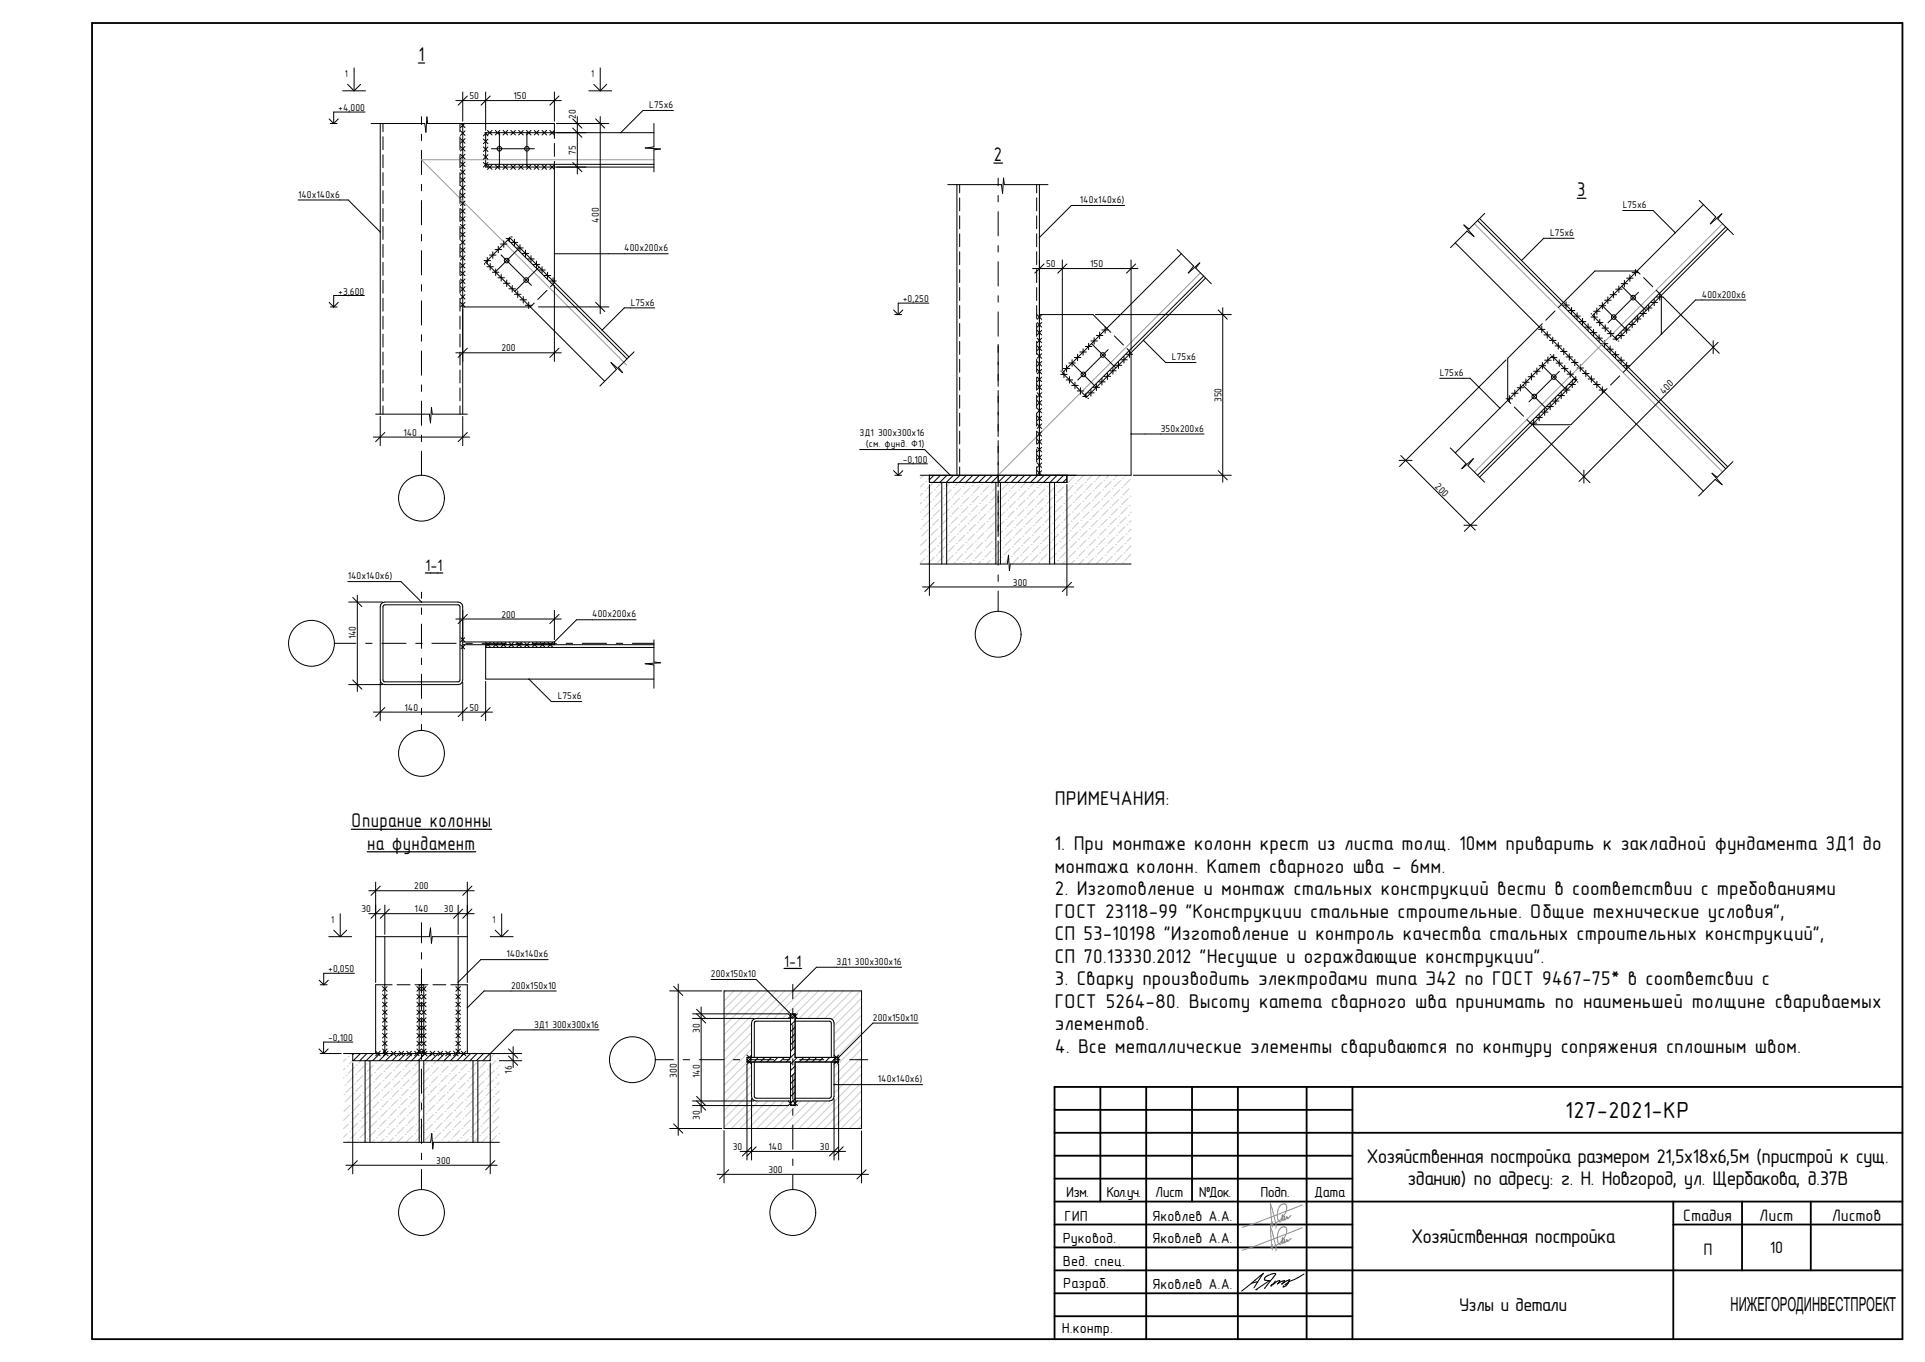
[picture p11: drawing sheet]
<svg xmlns="http://www.w3.org/2000/svg" width="420mm" height="297mm" viewBox="0 0 420 297" stroke-linecap="round" stroke-linejoin="round" font-family="sans-serif">
<defs><g id="words">
<text font-size="5.1" x="341.5" y="243.7">127-2021-КР</text>
<g font-size="4.4">
<text x="91.3" y="13.3">1</text>
<text x="216.8" y="35.1">2</text>
<text x="344.1" y="42.8">3</text>
<text x="230.2" y="175.5">ПРИМЕЧАНИЯ:</text>
<text x="76.7" y="180.4">Опирание колонны</text>
<text x="80.1" y="185.3">на фундамент</text>
<text x="230.1" y="185.4">1. При монтаже колонн крест из листа толщ. 10мм приварить к закладной фундамента ЗД1 до</text>
<text x="230.1" y="190.3">монтажа колонн. Катет сварного шва - 6мм.</text>
<text x="230.1" y="195.2">2. Изготовление и монтаж стальных конструкций вести в соответствии с требованиями</text>
<text x="230.1" y="200.1">ГОСТ 23118-99 &quot;Конструкции стальные строительные. Общие технические условия&quot;,</text>
<text x="230.1" y="205">СП 53-10198 &quot;Изготовление и контроль качества стальных строительных конструкций&quot;,</text>
<text x="230.1" y="209.9">СП 70.13330.2012 &quot;Несущие и ограждающие конструкции&quot;.</text>
<text x="230.1" y="214.8">3. Сварку производить электродами типа Э42 по ГОСТ 9467-75* в соответсвии с</text>
<text x="230.1" y="219.7">ГОСТ 5264-80. Высоту катета сварного шва принимать по наименьшей толщине свариваемых</text>
<text x="230.1" y="224.6">элементов.</text>
<text x="230.1" y="229.5">4. Все металлические элементы свариваются по контуру сопряжения сплошным швом.</text>
<text x="298.1" y="253.5">Хозяйственная постройка размером 21,5х18х6,5м (пристрой к сущ.</text>
<text x="307.1" y="258.4">зданию) по адресу: г. Н. Новгород, ул. Щербакова, д.37В</text>
<text x="307.9" y="271">Хозяйственная постройка</text>
</g>
<text font-size="4.2" x="377.6" y="286">НИЖЕГОРОДИНВЕСТПРОЕКТ</text>
<text font-size="4.1" x="318.4" y="285.9">Узлы и детали</text>
<g font-size="3.6">
<text x="92.8" y="124.6">1-1</text>
<text x="171.1" y="210.8">1-1</text>
<text x="367.3" y="266.1">Стадия</text>
<text x="383.8" y="266.1">Лист</text>
<text x="399.7" y="266.1">Листов</text>
<text x="371.7" y="273.6">П</text>
<text x="386.1" y="273.2">10</text>
</g>
<g font-size="3.2">
<text x="232.6" y="260.9">Изм.</text>
<text x="241.4" y="260.9">Кол.уч.</text>
<text x="252.1" y="260.9">Лист</text>
<text x="261.5" y="260.9">№Док.</text>
<text x="275" y="260.9">Подп.</text>
<text x="286.8" y="260.9">Дата</text>
<text x="232.3" y="266.2">ГИП</text>
<text x="251.4" y="266.2">Яковлев А.А.</text>
<text x="231.9" y="271">Руковод.</text>
<text x="251.4" y="271">Яковлев А.А.</text>
<text x="231.9" y="276.1">Вед. спец.</text>
<text x="232" y="280.9">Разраб.</text>
<text x="251.4" y="281.1">Яковлев А.А.</text>
<text x="231.7" y="290.8">Н.контр.</text>
</g>
<g font-size="2.2">
<text x="75.3" y="16.8">1</text>
<text x="129" y="16.8">1</text>
<text x="102.4" y="21.6">50</text>
<text x="112" y="21.6">150</text>
<text x="141.7" y="23.6">L75x6</text>
<text x="73.8" y="24.2">+4,000</text>
<text x="125.7" y="25.9" transform="rotate(-90 125.7 25.9)">20</text>
<text x="125.7" y="33.7" transform="rotate(-90 125.7 33.7)">75</text>
<text x="65" y="43.1">140x140x6</text>
<text x="235.6" y="44.3">140x140x6)</text>
<text x="354" y="45.4">L75x6</text>
<text x="130.7" y="48.6" transform="rotate(-90 130.7 48.6)">400</text>
<text x="338.2" y="51.5">L75x6</text>
<text x="136.2" y="54.8">400x200x6</text>
<text x="228.2" y="58.3">50</text>
<text x="237.9" y="58.3">150</text>
<text x="73.8" y="64.2">+3,600</text>
<text x="197" y="65.9">+0,250</text>
<text x="371.3" y="64.9">400х200х6</text>
<text x="137.6" y="66.6">L75x6</text>
<text x="109.4" y="76.6">200</text>
<text x="255.7" y="78.6">L75x6</text>
<text x="314.1" y="82">L75x6</text>
<text x="266.5" y="87.7" transform="rotate(-90 266.5 87.7)">350</text>
<text x="363" y="86.1" transform="rotate(-45 363 86.1)">400</text>
<text x="88" y="95">140</text>
<text x="187.6" y="95.1">ЗД1 300x300x16</text>
<text x="253.3" y="94.1">350x200x6</text>
<text x="188.9" y="97.5">(см. фунд. Ф1)</text>
<text x="197" y="100.9">-0,100</text>
<text x="313" y="106.3" transform="rotate(45 313 106.3)">200</text>
<text x="75.9" y="126.3">140x140x6)</text>
<text x="221" y="127.7">300</text>
<text x="109.4" y="134.7">200</text>
<text x="129.2" y="134.6">400x200x6</text>
<text x="77.7" y="139.4" transform="rotate(-90 77.7 139.4)">140</text>
<text x="88.3" y="155">140</text>
<text x="102.4" y="155">50</text>
<text x="121.7" y="152.5">L75x6</text>
<text x="90.4" y="193.9">200</text>
<text x="72.2" y="201.2">1</text>
<text x="78.9" y="198.9">30</text>
<text x="90.5" y="198.9">140</text>
<text x="96.9" y="198.9">30</text>
<text x="107.5" y="201.2">1</text>
<text x="110.5" y="208.8">140x140x6</text>
<text x="71.6" y="212">+0,050</text>
<text x="111.5" y="215.6">200x150x10</text>
<text x="155.1" y="213.1">200x150x10</text>
<text x="182.5" y="210.4">ЗД1 300x300x16</text>
<text x="71.6" y="227">-0,100</text>
<text x="116.5" y="224.1">ЗД1 300x300x16</text>
<text x="152.7" y="225.2" transform="rotate(-90 152.7 225.2)">30</text>
<text x="190.5" y="222.6">200x150x10</text>
<text x="111.7" y="234.1" transform="rotate(-90 111.7 234.1)">16</text>
<text x="147.7" y="235.1" transform="rotate(-90 147.7 235.1)">300</text>
<text x="152.7" y="235.1" transform="rotate(-90 152.7 235.1)">140</text>
<text x="191.5" y="236">140x140x6)</text>
<text x="152.7" y="244.2" transform="rotate(-90 152.7 244.2)">30</text>
<text x="159.9" y="250.8">30</text>
<text x="167.7" y="250.8">140</text>
<text x="178.9" y="250.8">30</text>
<text x="95.2" y="253.8">300</text>
<text x="167.6" y="255.8">300</text>
</g>
</g></defs>
<g fill="none" stroke="#000" stroke-width=".4">
<path d="M20.1 5h395v287h-395zM240.1 237v25M250.1 237v55M260.1 237v25M270.1 237v55M285.1 237v55M295.1 237v55M415.1 237h-185v55M230.1 247h185M230.1 257h65M230.1 242h65M230.1 252h65"/>
<path d="M230.1 262h185M230.1 267h65M230.1 277h185M230.1 272h65M365.1 262v30M365.1 267h50M380.1 262v15M395.1 262v15M230.1 287h65M230.1 282h65"/>
</g>
<path d="M274.4 279.5l-1.3 .3M278.3 279.3l-1 1.1 1.3-.9 .6-.2-.5 .7M278.7 280l.9-.6 .7-.1-.6 .7 .8-.6 .9-.4-.4 .9-.4 .5-.7 .2 .2-.2M284.5 277.8l-1.3 .8-2 .9-.9 .7M273.6 280.8l2.1-3.1-4.8 3.8M275.9 281l2.4-3.3a2.89 2.89 0 0 0-2.4 1.1l.1 .3 1 .1-3 2h.3" fill="none" stroke="#000" stroke-width=".22"/>
<path d="M277.6 272.5l-.4-5.1 1.2 4.5v.9M277.6 267.6l-.4-5.2 1.2 4.5v.9M280.3 265.3v.7l.4-.7 .2 .4M280.3 265.2l-.1 .4-.3 .5-.1-1.2 .1 .2-.3 .8-.3 .5a2.32 2.32 0 0 1-.4-2.8 1.07 1.07 0 0 1 1.8-.8 3.9 3.9 0 0 1-3 4.1h-.4l.4-.5M280.3 265.2v.1M280.9 265.7v.1M281.6 270.1l-.6 .6-.1-.3-.1 .2-.1-.3-.4 .7v-.8l-.1 .4-.3 .5-.1-1.2 .1 .2-.3 .8-.3 .5a2.33 2.33 0 0 1-.4-2.8 1.07 1.07 0 0 1 1.8-.8 3.9 3.9 0 0 1-3 4.1h-.4l.4-.5M281.6 265.1l-.7 .7M284.1 267.7l-10.9 4.3-2.2 .6M284.1 262.8l-10.9 4.2-2.2 .7" fill="none" stroke="#5e5eff" stroke-width=".22"/>
<g fill="none" stroke="#000" stroke-width=".22">
<path d="M71.8 25.9l1 1M72.1 26.9h1.5M73.8 25.9l-1 1M79.6 24.4h-6.8v2.5M71.8 65.9l1 1M72.1 66.9h1.5M73.8 65.9l-1 1M79.5 64.4h-6.7v2.5M81.5 95.3h21M83 90.8v6.4M84 94.3l-2 2M101 90.8v6.4"/>
<path d="M102 94.3l-2 2M195 102.6l1 1M195.2 103.6h1.5M197 102.6l-1 1M202.4 101.1h-6.4v2.5"/>
</g>
<path d="M200.8 103.6h46v19.4h-46z" fill-rule="evenodd" fill="#fff"/>
<g fill="none" stroke="#ccc" stroke-width=".22">
<path d="M200.9 115.3h.1M200.9 111.6l-.1 .1M201.1 113.2h.1M201.1 109.6l-.3 .3M201.3 111.2h.1M201.3 107.5l-.5 .5M201.5 103.6l-.7 .8M201.6 109.1h.1M201.6 105.4l-.8 .8M201.8 107h.1M202 105h.1M202 119.7l-1.2 1.2"/>
<path d="M202.2 117.6l-1.3 1.4M202.5 119.2h.1M202.5 115.5l-1.4 1.4M202.7 117.1h.1M202.7 113.5l-1.4 1.4M202.9 115.1h.1M202.9 111.4l-1.3 1.4M203.2 113h.1M203.2 109.3l-1.4 1.4M203.4 103.6l-.9 .9M203.4 110.9h.1M203.4 107.3l-1.4 1.3"/>
<path d="M203.6 108.9h.1M203.6 105.2l-1.4 1.4M203.9 106.8h.1M204.1 104.7h.1M204.1 119.4l-1.4 1.4M204.3 117.4l-1.4 1.4M204.5 119h.1M204.5 115.3l-1.3 1.4M204.8 116.9h.1M204.8 113.2l-1.4 1.4M205 114.9h.1M205 111.2l-1.4 1.4"/>
<path d="M205.2 103.6l-.7 .7M205.2 112.8h.1M205.2 109.1l-1.3 1.4M205.5 110.7h.1M205.5 107l-1.4 1.4M205.7 108.6h.1M205.7 105l-1.4 1.3M205.9 106.6h.1M206.2 104.5h.1M206.2 119.2l-1.4 1.4M206.4 117.1l-1.4 1.4M206.6 118.8h.1"/>
<path d="M206.6 115.1l-1.4 1.4M206.8 116.7h.1M206.8 113l-1.3 1.4M207 103.6l-.4 .4M207.1 114.6h.1M207.1 110.9l-1.4 1.4M207.3 112.6h.1M207.3 108.9l-1.4 1.4M207.5 110.5h.1M207.5 106.8l-1.3 1.4M207.8 108.4h.1M207.8 104.7l-1.4 1.4"/>
<path d="M208 106.3h.1M208.2 104.3h.1M208.2 119l-1.4 1.4M208.5 116.9l-1.4 1.4M208.7 118.5h.1M208.7 114.9l-1.4 1.3M208.9 103.6l-.2 .2M208.9 116.5h.1M208.9 112.8l-1.4 1.4M209.1 114.4h.1M209.1 110.7l-1.3 1.4M209.4 112.3h.1"/>
<path d="M209.4 108.6l-1.4 1.4M209.6 110.3h.1M209.6 106.6l-1.4 1.4M209.8 108.2h.1M209.8 104.5l-1.3 1.4M210.1 106.1h.1M210.3 104h.1M210.3 118.8l-1.4 1.3M210.5 116.7l-1.4 1.4M210.8 118.3h.1M210.8 114.6l-1.4 1.4M211 116.2h.1"/>
<path d="M211 112.6l-1.4 1.3M211.2 114.2h.1M211.2 110.5l-1.4 1.4M211.4 112.1h.1M211.4 108.4l-1.3 1.4M211.7 110h.1M211.7 106.3l-1.4 1.4M211.9 108h.1M211.9 104.3l-1.4 1.4M212.1 105.9h.1M212.4 103.8h.1M212.4 118.5l-1.4 1.4"/>
<path d="M212.6 116.5l-1.4 1.3M212.8 118.1h.1M212.8 114.4l-1.4 1.4M213.1 116h.1M213.1 112.3l-1.4 1.4M213.3 113.9h.1M213.3 110.3l-1.4 1.3M213.5 111.9h.1M213.5 108.2l-1.4 1.4M213.7 109.8h.1M213.7 106.1l-1.3 1.4M214 107.7h.1"/>
<path d="M214 104l-1.4 1.4M214.2 105.7h.1M214.4 118.3l-1.3 1.4M214.7 119.9h.1M214.7 116.2l-1.4 1.4M214.9 117.8h.1M214.9 114.2l-1.4 1.3M215.1 115.8h.1M215.1 112.1l-1.4 1.4M215.3 113.7h.1M215.3 110l-1.3 1.4M215.6 111.6h.1"/>
<path d="M215.6 108l-1.4 1.3M215.8 109.6h.1M215.8 105.9l-1.4 1.4M216 107.5h.1M216 103.8l-1.3 1.4M216.3 105.4h.1M216.5 118.1l-1.4 1.3M216.7 119.7h.1M216.7 116l-1.4 1.4M217 117.6h.1M217 113.9l-1.4 1.4M217.2 115.5h.1"/>
<path d="M217.2 111.9l-1.4 1.3M217.4 113.5h.1M217.4 109.8l-1.4 1.4M217.6 111.4h.1M217.6 107.7l-1.3 1.4M217.9 109.3h.1M217.9 105.7l-1.4 1.3M218.1 103.6l-1.4 1.4M218.1 107.3h.1M218.3 105.2h.1M218.3 119.9l-1.3 1.4M218.6 117.8l-1.4 1.4"/>
<path d="M218.8 119.4h.1M218.8 115.8l-1.4 1.3M219 117.4h.1M219 113.7l-1.4 1.4M219.3 115.3h.1M219.3 111.6l-1.4 1.4M219.5 113.2h.1M219.5 109.6l-1.4 1.3M219.7 111.2h.1M219.7 107.5l-1.4 1.4M219.9 103.6l-1.1 1.1M219.9 109.1h.1"/>
<path d="M219.9 105.4l-1.3 1.4M220.2 107h.1M220.4 105h.1M220.4 119.7l-1.4 1.4M220.6 117.6l-1.3 1.4M220.9 119.2h.1M220.9 115.5l-1.4 1.4M221.1 117.1h.1M221.1 113.5l-1.4 1.4M221.3 115.1h.1M221.3 111.4l-1.4 1.4M221.6 113h.1"/>
<path d="M221.6 109.3l-1.4 1.4M221.7 103.6l-.8 .9M221.8 110.9h.1M221.8 107.3l-1.4 1.3M222 108.9h.1M222 105.2l-1.4 1.4M222.2 106.8h.1M222.5 104.7h.1M222.5 119.4l-1.4 1.4M222.7 117.4l-1.4 1.4M222.9 119h.1M222.9 115.3l-1.3 1.4"/>
<path d="M223.2 116.9h.1M223.2 113.2l-1.4 1.4M223.4 114.9h.1M223.4 111.2l-1.4 1.4M223.6 103.6l-.7 .7M223.6 112.8h.1M223.6 109.1l-1.4 1.4M223.9 110.7h.1M223.9 107l-1.4 1.4M224.1 108.6h.1M224.1 105l-1.4 1.3M224.3 106.6h.1"/>
<path d="M224.5 104.5h.1M224.5 119.2l-1.3 1.4M224.8 117.1l-1.4 1.4M225 118.8h.1M225 115.1l-1.4 1.4M225.2 116.7h.1M225.2 113l-1.3 1.4M225.4 103.6l-.4 .4M225.5 114.6h.1M225.5 110.9l-1.4 1.4M225.7 112.6h.1M225.7 108.9l-1.4 1.4"/>
<path d="M225.9 110.5h.1M225.9 106.8l-1.4 1.4M226.1 108.4h.1M226.1 104.7l-1.3 1.4M226.4 106.3h.1M226.6 104.3h.1M226.6 119l-1.4 1.4M226.8 116.9l-1.3 1.4M227.1 118.5h.1M227.1 114.9l-1.4 1.3M227.3 103.6l-.2 .2M227.3 116.5h.1"/>
<path d="M227.3 112.8l-1.4 1.4M227.5 114.4h.1M227.5 110.7l-1.4 1.4M227.8 112.3h.1M227.8 108.6l-1.4 1.4M228 110.3h.1M228 106.6l-1.4 1.4M228.2 108.2h.1M228.2 104.5l-1.4 1.4M228.4 106.1h.1M228.7 104h.1M228.7 118.8l-1.4 1.3"/>
<path d="M228.9 116.7l-1.4 1.4M229.1 118.3h.1M229.1 114.6l-1.3 1.4M229.4 116.2h.1M229.4 112.6l-1.4 1.3M229.6 114.2h.1M229.6 110.5l-1.4 1.4M229.8 112.1h.1M229.8 108.4l-1.4 1.4M230.1 110h.1M230.1 106.3l-1.4 1.4M230.3 108h.1"/>
<path d="M230.3 104.3l-1.4 1.4M230.5 105.9h.1M230.7 103.8h.1M230.7 118.5l-1.3 1.4M231 116.5l-1.4 1.3M231.2 118.1h.1M231.2 114.4l-1.4 1.4M231.4 116h.1M231.4 112.3l-1.3 1.4M231.7 113.9h.1M231.7 110.3l-1.4 1.3M231.9 111.9h.1"/>
<path d="M231.9 108.2l-1.4 1.4M232.1 109.8h.1M232.1 106.1l-1.4 1.4M232.4 107.7h.1M232.4 104l-1.4 1.4M232.6 105.7h.1M232.8 118.3l-1.4 1.4M233 119.9h.1M233 116.2l-1.3 1.4M233.3 117.8h.1M233.3 114.2l-1.4 1.3M233.5 115.8h.1"/>
<path d="M233.5 112.1l-1.4 1.4M233.7 113.7h.1M233.7 110l-1.3 1.4M234 111.6h.1M234 108l-1.4 1.3M234.2 109.6h.1M234.2 105.9l-1.4 1.4M234.4 107.5h.1M234.4 103.8l-1.4 1.4M234.7 105.4h.1M234.9 118.1l-1.4 1.3M235.1 119.7h.1"/>
<path d="M235.1 116l-1.4 1.4M235.3 117.6h.1M235.3 113.9l-1.3 1.4M235.6 115.5h.1M235.6 111.9l-1.4 1.3M235.8 113.5h.1M235.8 109.8l-1.4 1.4M236 111.4h.1M236 107.7l-1.3 1.4M236.3 109.3h.1M236.3 105.7l-1.4 1.3M236.4 103.6l-1.3 1.4"/>
<path d="M236.5 107.3h.1M236.7 105.2h.1M236.7 119.9l-1.4 1.4M237 117.8l-1.4 1.4M237.2 119.4h.1M237.2 115.8l-1.4 1.3M237.4 117.4h.1M237.4 113.7l-1.4 1.4M237.6 115.3h.1M237.6 111.6l-1.3 1.4M237.9 113.2h.1M237.9 109.6l-1.4 1.3"/>
<path d="M238.1 111.2h.1M238.1 107.5l-1.4 1.4M238.3 103.6l-1.1 1.1M238.3 109.1h.1M238.3 105.4l-1.3 1.4M238.6 107h.1M238.8 105h.1M238.8 119.7l-1.4 1.4M239 117.6l-1.4 1.4M239.2 119.2h.1M239.2 115.5l-1.3 1.4M239.5 117.1h.1"/>
<path d="M239.5 113.5l-1.4 1.4M239.7 115.1h.1M239.7 111.4l-1.4 1.4M239.9 113h.1M239.9 109.3l-1.3 1.4M240.1 103.6l-.9 .9M240.2 110.9h.1M240.2 107.3l-1.4 1.3M240.4 108.9h.1M240.4 105.2l-1.4 1.4M240.6 106.8h.1M240.9 104.7h.1"/>
<path d="M240.9 119.4l-1.4 1.4M241.1 117.4l-1.4 1.4M241.3 119h.1M241.3 115.3l-1.4 1.4M241.5 116.9h.1M241.5 113.2l-1.3 1.4M241.8 114.9h.1M241.8 111.2l-1.4 1.4M242 103.6l-.7 .7M242 112.8h.1M242 109.1l-1.4 1.4M242.2 110.7h.1"/>
<path d="M242.2 107l-1.3 1.4M242.5 108.6h.1M242.5 105l-1.4 1.3M242.7 106.6h.1M242.9 104.5h.1M242.9 119.2l-1.4 1.4M243.2 117.1l-1.4 1.4M243.4 118.8h.1M243.4 115.1l-1.4 1.4M243.6 116.7h.1M243.6 113l-1.4 1.4M243.8 103.6l-.4 .4"/>
<path d="M243.8 114.6h.1M243.8 110.9l-1.3 1.4M244.1 112.6h.1M244.1 108.9l-1.4 1.4M244.3 110.5h.1M244.3 106.8l-1.4 1.4M244.5 108.4h.1M244.5 104.7l-1.3 1.4M244.8 106.3h.1M245 104.3h.1M245 119l-1.4 1.4M245.2 116.9l-1.4 1.4"/>
<path d="M245.5 118.5h.1M245.5 114.9l-1.4 1.3M245.6 103.6l-.1 .2M245.7 116.5h.1M245.7 112.8l-1.4 1.4M245.9 114.4h.1M245.9 110.7l-1.4 1.4M246.1 112.3h.1M246.1 108.6l-1.3 1.4M246.4 110.3h.1M246.4 106.6l-1.4 1.4M246.6 108.2h.1"/>
<path d="M246.6 104.5l-1.4 1.4M246.8 117.2l-.9 .9M246.8 113.5l-.4 .4M246.8 119l-1.1 1.1M246.8 115.4l-.7 .6M246.8 111.7l-.2 .2M201.8 121.7l-1 1.1M202.2 121.3h.1M203.9 121.5l-1.4 1.4M204.3 121.1h.1M205.9 121.3l-1.4 1.4M206.2 122.9h.1"/>
<path d="M206.4 120.8h.1M208 121.1l-1.4 1.3M208.2 122.7h.1M208.5 120.6h.1M209.8 122.9l-.1 .1M210.1 120.8l-1.4 1.4M210.3 122.4h.1M210.5 120.4h.1M211.9 122.7l-.3 .3M212.1 120.6l-1.3 1.4M212.4 122.2h.1M212.6 120.1h.1"/>
<path d="M214 122.4l-.6 .6M214.2 120.4l-1.4 1.3M214.4 122h.1M216 122.2l-.8 .8M216.3 120.1l-1.4 1.4M216.5 121.7h.1M218.1 122l-1 1M218.6 121.5h.1M220.2 121.7l-1.3 1.3M220.6 121.3h.1M222.2 121.5l-1.3 1.4M222.7 121.1h.1"/>
<path d="M224.3 121.3l-1.4 1.4M224.5 122.9h.1M224.8 120.8h.1M226.4 121.1l-1.4 1.3M226.6 122.7h.1M226.8 120.6h.1M228.2 122.9l-.1 .1M228.4 120.8l-1.3 1.4M228.7 122.4h.1M228.9 120.4h.1M230.3 122.7l-.3 .3M230.5 120.6l-1.4 1.4"/>
<path d="M230.7 122.2h.1M231 120.1h.1M232.4 122.4l-.6 .6M232.6 120.4l-1.4 1.3M232.8 122h.1M234.4 122.2l-.8 .8M234.7 120.1l-1.4 1.4M234.9 121.7h.1M236.5 122l-1 1M237 121.5h.1M238.6 121.7l-1.3 1.3M239 121.3h.1"/>
<path d="M240.6 121.5l-1.4 1.4M241.1 121.1h.1M242.7 121.3l-1.4 1.4M242.9 122.9h.1M243.2 120.8h.1M244.8 121.1l-1.4 1.3M245 122.7h.1M245.2 120.6h.1M246.6 122.9l-.1 .1M246.8 120.9l-1.3 1.3"/>
</g>
<path d="M83.1 131.8l.4-.4 .5-.1h16l.5 .1 .3 .4 .2 .5v16l-.2 .5-.3 .4-.5 .1h-16l-.5-.1-.4-.4-.1-.5v-16z" fill-rule="evenodd" fill="#fff"/>
<path d="M83.1 131.8l.4-.4 .5-.1h16l.5 .1 .3 .4 .2 .5v16l-.2 .5-.3 .4-.5 .1h-16l-.5-.1-.4-.4-.1-.5v-16z" fill="none" stroke="#000" stroke-width=".22"/>
<path d="M83.7 132l.3-.1h16l.2 .1 .2 .3v16l-.2 .3-.2 .1h-16l-.3-.1-.1-.3v-16z" fill-rule="evenodd" fill="#fff"/>
<path d="M83.7 132l.3-.1h16l.2 .1 .2 .3v16l-.2 .3-.2 .1h-16l-.3-.1-.1-.3v-16z" fill="none" stroke="#000" stroke-width=".22"/>
<path d="M202.8 103.6h30v1.6h-30z" fill-rule="evenodd" fill="#fff"/>
<g fill="none" stroke="#000" stroke-width=".22">
<path d="M202.8 103.6h30v1.6h-30zM203.8 103.6l-1 1M205.2 103.6l-1.6 1.6M206.6 103.6l-1.6 1.6M208 103.6l-1.5 1.6M209.4 103.6l-1.5 1.6M210.8 103.6l-1.5 1.6M212.3 103.6l-1.6 1.6M213.7 103.6l-1.6 1.6M215.1 103.6l-1.6 1.6M216.5 103.6l-1.6 1.6M217.9 103.6l-1.5 1.6"/>
<path d="M219.3 103.6l-1.5 1.6M220.7 103.6l-1.5 1.6M222.2 103.6l-1.6 1.6M223.6 103.6l-1.6 1.6M225 103.6l-1.6 1.6M226.4 103.6l-1.6 1.6M227.8 103.6l-1.5 1.6M229.2 103.6l-1.5 1.6M230.6 103.6l-1.5 1.6M232.1 103.6l-1.6 1.6M232.8 104.3l-.9 .9"/>
</g>
<path d="M348 59.1l-7.3 7.3M335.8 71.3l-6.8 6.8M362 64l.5 .4M362.5 72.9l-7.7 7.6M333.8 92.2l.5 .4M350 85.4l-7.3 7.2" fill="none" stroke="#000" stroke-width=".22"/>
<g fill="none" stroke="#000" stroke-width=".22">
<path d="M74.8 19.8h5M75.8 18.4l1.5 1.4M77.3 14.8v5M78.7 18.4l-1.4 1.4M128.5 19.8h5M129.5 18.4l1.5 1.4M131 14.8v5M132.4 18.4l-1.4 1.4M81 26.9h11.7l.2 1.9 .2-3.3 .2 1.4h27.7v3.3M83 26.9v63.4M83.6 26.9v1.8M83.6 29.8v2.8"/>
<path d="M83.6 33.7v2.9M83.6 37.7v2.8M92 25.4v1.7M92 29.3v1.4M92 32.8v5.3M100.4 26.9v1.8M100.4 29.8v2.8M100.4 33.7v2.9M100.4 37.7v2.8M100.5 38.7l1 1M100.5 37l1 1M100.5 35.3l1 1"/>
<path d="M100.5 33.6l1 1M100.5 31.9l1 1M100.5 30.2l1 1M100.5 28.5l1 1M100.6 26.9l.9 .9M101 26.9v63.4M101.4 26.9l-.9 .9M101.5 38.7l-1 1M101.5 37l-1 1M101.5 35.3l-1 1M101.5 33.6l-1 1M101.5 31.9l-1 1"/>
<path d="M101.5 30.2l-1 1M101.5 28.5l-1 1M105.5 35.4l1 1M105.5 33.7l1 1M105.5 32l1 1M105.5 30.3l1 1M105.8 28.9l.7 .7M106 35.8h36.7M106.2 28.9l-.7 .7M106.4 28.4l1 1M106.4 35.9l1 1M106.5 35.4l-1 1"/>
<path d="M106.5 33.7l-1 1M106.5 32l-1 1M106.5 30.3l-1 1M107.2 32.4h9.4M107.4 28.4l-1 1M107.4 35.9l-1 1M108.1 28.4l1 1M108.1 35.9l1 1M109 28.9v7.5M109.1 28.4l-1 1M109.1 35.9l-1 1M109.8 28.4l1 1"/>
<path d="M109.8 35.9l1 1M110.8 28.4l-1 1M110.8 35.9l-1 1M111.5 28.4l1 1M111.5 35.9l1 1M112.5 28.4l-1 1M112.5 35.9l-1 1M113.2 28.4l1 1M113.2 35.9l1 1M114.2 28.4l-1 1M114.2 35.9l-1 1M114.9 28.4l1 1"/>
<path d="M114.9 35.9l1 1M115 28.9v7.5M115.9 28.4l-1 1M115.9 35.9l-1 1M116.6 28.4l1 1M116.6 35.9l1 1M117.6 28.4l-1 1M117.6 35.9l-1 1M118.3 28.4l1 1M118.3 35.9l1 1M119.3 28.4l-1 1M119.3 35.9l-1 1"/>
<path d="M120 28.4l1 1M120 35.9l1 1M121 31.3v2.8M121 35.2v26.5l-.9 .8M121 28.4l-1 1M121 35.9l-1 1M142.7 28.9h-36.7v7.5h36.7M142.7 26.9v5.1l-1.9 .3 3.3 .2-1.4 .2v4.8M217.8 38.8v1.7M83.6 41.6v2.8M83.6 45.5v2.8M83.6 49.4v2.8"/>
<path d="M83.6 53.3v2.8M83.6 57.2v2.8M92 40.2v1.4M92 43.7v5.3M92 51.1v1.4M92 54.7v5.3M100.4 41.6v2.8M100.4 45.5v2.8M100.4 49.4v2.8M100.4 53.3v2.8M100.4 57.2v2.8M100.5 59.1l1 1"/>
<path d="M100.5 57.4l1 1M100.5 55.7l1 1M100.5 54l1 1M100.5 52.3l1 1M100.5 50.6l1 1M100.5 48.9l1 1M100.5 47.2l1 1M100.5 45.5l1 1M100.5 43.8l1 1M100.5 42.1l1 1M100.5 40.4l1 1M101.5 59.1l-1 1"/>
<path d="M101.5 57.4l-1 1M101.5 55.7l-1 1M101.5 54l-1 1M101.5 52.3l-1 1M101.5 50.6l-1 1M101.5 48.9l-1 1M101.5 47.2l-1 1M101.5 45.5l-1 1M101.5 43.8l-1 1M101.5 42.1l-1 1M101.5 40.4l-1 1M105.6 56.8h1.4"/>
<path d="M105.7 57.4v.3M106.2 57h.3M106.2 58.2h1.5M106.3 56.1v1.4M106.8 55.6h1.4M106.9 57.5v1.4M107.4 59.4h1.5M107.5 54.9v1.4M108 54.4h1.4M108.1 58.7v1.4M108.7 53.7v1.4M109.2 53.2h1.4"/>
<path d="M109.3 55.6l6.7 6.6M109.4 59.9v1.4M109.9 52.5v1.4M110.4 52h1M110.8 52.3l26 26M111 52.1v.3M111.1 51.7v1M111.5 51.7h.3M111.5 52.9h1.5M112.3 52.2v1.4M112.7 54.1h1.5M113.4 54l-5.3 5.3"/>
<path d="M113.5 53.4v1.4M113.9 55.3h1.5M114.7 54.6v1.4M115.1 56.5h1.5M115.9 55.8v1.4M116.4 57.7h1.4M117.1 57v1.4M117.6 58.9h1.4M117.6 58.2l-5.3 5.3M118.3 58.2v1.4M119.5 59.4v1.4M206.8 40.3h11.7l.2 1.9 .3-3.4 .1 1.5h9.6"/>
<path d="M208.8 40.3v63.3M209.4 40.3v1.8M209.4 43.2v2.8M209.4 47.1v2.8M209.4 51v2.8M209.4 54.9v2.8M209.4 58.8v2.8M217.8 42.6v1.4M217.8 46.1v5.3M217.8 53.6v1.4M217.8 57.1v5.3M226.2 40.3v1.8"/>
<path d="M226.2 43.2v2.8M226.2 47.1v2.8M226.2 51v2.8M226.2 54.9v2.8M226.2 58.8v2.8M226.8 40.3v63.3h20v-26.7l-.9-.9M256.8 54.4l3.6 3.6-1.1 1.5 2.5-2.2-.9 1.2 3.4 3.4M257.7 55.3l-25.9 26 5.3 5.3 25.9-26M317.5 53l54.2 54.1M322.4 48.1l54.1 54.1M322.8 47.7l54.2 54.1M323.9 46.5l-3.4 3.4-1.1-.8 2.2 2.5-1.5-1.2-3.6 3.6"/>
<path d="M348 59.1h9.2l.6 .7M355.6 59.9v1.5M356.1 59.5h1.4M356.8 58.7v1.5M370.7 43.7l3.6 3.6-1.1 1.5 2.5-2.2-.9 1.1 3.4 3.5M371.7 44.6l-24.2 24.2 5.3 5.3 24.2-24.2M376.5 49.5l-24.1 24.2M83.6 61.1v2.8M83.6 65v2.9M83.6 68.9v2.9M83.6 72.9v2.8M83.6 76.8v2.8"/>
<path d="M92 62.1v1.4M92 65.6v5.3M92 73v1.4M92 76.5v5.3M100.4 61.1v2.8M100.4 65v2.9M100.4 68.9v2.9M100.4 72.9v2.8M100.4 76.8v2.8M100.5 65.9l1 1M100.5 64.2l1 1M100.5 62.5l1 1"/>
<path d="M100.5 60.8l1 1M101.5 65.9l-1 1M101.5 64.2l-1 1M101.5 62.5l-1 1M101.5 60.8l-1 1M108.6 60.6h1.5M109.8 61.8h1.5M110.6 61.1v1.4M111 63h1.5M111.8 62.3v1.4M112.3 64.2h1.4M113 63.5v1.4"/>
<path d="M113.5 65.4h1.4M114.2 64.7v1.4M114.7 66.6h1.4M115.4 65.9v1.4M116.6 66.1l-.9 .8h-14.7M118.8 60.1h1.4M119.3 63.3l-2 2M120 61.3h1.4M120.7 60.6v1.4M137.2 77.8l-25.9-25.9-5.3 5.3 25.9 25.9M138.3 76.7l-3.4 3.4 .9 1.2-2.5-2.2 1.2 1.5-3.6 3.6M209.4 62.7v2.8"/>
<path d="M209.4 66.6v2.8M209.4 70.5v2.9M209.4 74.4v2.9M209.4 78.4v2.8M217.8 64.5v1.4M217.8 68v5.3M217.8 75.1v9.1M226.2 62.7v2.8M226.2 66.6v2.8M226.2 70.5v2.9M226.2 74.4v2.9M226.2 78.4v2.8"/>
<path d="M226.3 78.8l1 1M226.3 77.1l1 1M226.3 75.4l1 1M226.3 73.7l1 1M226.3 72l1 1M226.3 70.3l1 1M226.3 68.6l1 1M226.8 68.6h11.7l3.9 3.9M227.3 78.8l-1 1M227.3 77.1l-1 1M227.3 75.4l-1 1M227.3 73.7l-1 1"/>
<path d="M227.3 72l-1 1M227.3 70.3l-1 1M227.3 68.6l-1 1M232.7 79.7v1.4M233.2 79.2h1.4M233.9 79.2l5.3 5.3M233.9 78.5v1.4M234.4 78h1.4M235.1 77.3v1.4M235.6 76.8h1.4M236.3 76.1v1.4M236.8 75.6h1.4"/>
<path d="M237.5 74.8v1.5M238 74.4h1.4M238.1 74.9l5.3 5.3M238.7 73.6v1.5M239.2 73.2h1.4M239.9 72.4v1.5M240.4 71.9h1.4M241.1 71.2v1.5M241.8 76.2l-6.7 6.7M243.1 73.2l2 2M243.3 79.7h1.4M244 78.9v1.5"/>
<path d="M244.5 78.5h1.4M245.2 77.7v1.5M245.7 77.3h1.4M246.4 76.5v1.5M262.6 60.2l-25.9 26M329 78.1v9.2l.6 .7M335.7 71.8h1.4M335.8 79.7h1.4M336.4 71.1v1.4M336.5 70.6l-.7 .7M336.5 79.7l5.3 5.4M336.5 79v1.5"/>
<path d="M336.9 73h1.4M337 78.5h1.4M337.6 72.3v1.4M337.7 77.8v1.5M338.1 74.2h1.4M338.2 77.3h.2M338.3 78h1.4M338.8 73.5v1.4M338.9 77.9v.2M339 77.3v1.4M339.3 67.8l-2 2M339.3 75.4h1.4"/>
<path d="M339.5 79.2h1.4M340 74.7v1.4M340.2 78.5v1.4M340.5 76.6h1.4M340.7 66.4l-.7 .7M341 66.5h1.4M341.2 75.9v1.4M341.4 79.7v1.4M341.7 65.8v1.4M341.7 77.8h1.4M342.2 67.7h1.4M342.4 77.1v1.4"/>
<path d="M342.9 67v1.4M342.9 79h1.4M343.4 68.9h1.4M343.6 78.3v1.4M344.1 68.2v1.4M344.6 70.1h1.4M344.8 79.5v1.4M345.3 69.4v1.4M345.8 71.3h1.4M346.5 70.6v1.4M347 72.5h1.4M347.1 69.1h1.4"/>
<path d="M347.2 68.4v.1M347.7 71.8v1.4M347.7 67.9h1.4M347.8 69.1h.1M347.8 68.4v1.4M348.2 73.7h1.4M348.3 70.3h1.4M348.4 67.2v1.4M348.9 73v1.4M348.9 66.7h1.4M349 69.6v1.5M349.4 74.9h1.4"/>
<path d="M349.5 71.5h1.4M349.6 66v1.4M349.6 66.7l5.3 5.3M350.1 74.2v1.4M350.1 65.5h1.4M350.2 70.8v1.5M350.6 76.1h1.4M350.7 72.7h1.4M350.8 64.8v1.4M351.3 75.4v1.4M351.3 64.3h1.4M351.4 72v1.5"/>
<path d="M351.8 77.3h1.4M351.9 73.9h1M352 63.6v1.4M352.5 73.7v.1M352.5 76.6v1.5M352.5 63.1h1.4M352.6 73.2v1M353 73.2h1.4M353 78.5h1.4M353.1 74.4h.1M353.2 62.4v1.4M353.7 72.5v1.4"/>
<path d="M353.7 77.8v1.5M353.7 61.9h1.4M353.8 62.4l5.3 5.3M354.2 72h1.4M354.2 79.7h1.4M354.4 61.2v1.4M354.9 71.3v1.4M354.9 79v1.5M354.9 60.7h1.4M355.4 70.8h1.4M356.1 70.1v1.4M356.6 69.6h1.4"/>
<path d="M357.3 68.9v1.4M357.5 63.7l-6.7 6.7M357.8 68.4h1.4M358.5 67.7v1.4M358.6 60.5l2 2M359 67.2h1.4M359.7 66.5v1.4M360.2 66h1.4M360.9 65.3v1.4M361.4 63.3l.6 .7M361.4 64.8h1.4M362.1 64v1.5"/>
<path d="M362.5 64.4v8.5M82 90.3h11.7l.2 1.9 .2-3.3 .2 1.4h7.7M83.6 80.7v2.8M83.6 84.6v2.8M83.6 88.5v1.8M92 83.9v1.5M92 87.5v5.3M92 94.9v1.4M92 98.4v5.2M100.4 80.7v2.8M100.4 84.6v2.8M100.4 88.5v1.8"/>
<path d="M209.4 82.3v2.8M209.4 86.2v2.8M209.4 90.1v2.8M209.4 94v2.8M209.4 97.9v2.8M217.8 85.2v10M217.8 96.1v10M226.2 82.3v2.8M226.2 86.2v2.8M226.2 90.1v2.8M226.2 94v2.8M226.2 97.9v2.8"/>
<path d="M226.3 99.2l1 1M226.3 97.5l1 1M226.3 95.8l1 1M226.3 94.1l1 1M226.3 92.4l1 1M226.3 90.7l1 1M226.3 89l1 1M226.3 87.3l1 1M226.3 85.6l1 1M226.3 83.9l1 1M226.3 82.2l1 1M226.3 80.5l1 1"/>
<path d="M227.3 90.7l-1 1M227.3 99.2l-1 1M227.3 97.5l-1 1M227.3 95.8l-1 1M227.3 94.1l-1 1M227.3 92.4l-1 1M227.3 89l-1 1M227.3 87.3l-1 1M227.3 85.6l-1 1M227.3 83.9l-1 1M227.3 82.2l-1 1M227.3 80.5l-1 1"/>
<path d="M231.4 81.6h1.4M231.5 80.9v.1M232 80.4h1.4M232.1 81.6h.1M232.1 80.9v1.5M232.6 82.8h1.4M233.3 82.1v1.5M233.8 84.1h1.4M234.5 83.3v1.5M235 85.3h1.4M235.7 84.5v1.5M236.2 86.5h1"/>
<path d="M236.8 86.2v.1M236.9 85.7v1M237.3 85.7h1.4M237.4 86.9h.1M238 85v1.4M238.5 84.5h1.4M239.2 83.8v1.4M239.7 83.3h1.4M240.4 82.6v1.4M240.9 82.1h1.4M241.6 81.4v1.4M242.1 80.9h1.4"/>
<path d="M242.8 80.2v1.4M316.4 97.7l3.4 3.4-.8 1.1 2.5-2.2-1.2 1.5 3.6 3.6M317.5 98.8l21.1-21.2 5.3 5.3-21.1 21.2M328.6 87h1.4M329.3 86.3v1.4M329.8 85.8h1.4M330.4 88.8l2 2M330.5 85.1v1.4M331 84.6h1.4M331.7 83.8v1.5M332.2 83.4h1.4M332.3 84l5.3 5.3"/>
<path d="M332.9 82.6v1.5M333.2 91.5l.6 .7M333.4 82.2h1.4M333.9 92.3h1.4M334.1 81.4v1.5M334.3 92.6h8.4M334.6 91.6v1.4M334.6 80.9h1.4M335.1 91.1h1.4M335.3 80.2v1.5M335.8 90.4v1.4M336.3 89.9h1.4"/>
<path d="M337 89.2v1.4M337.5 88.7h1.4M338.2 87.9v1.5M338.7 87.5h1.4M339.4 86.7v1.5M339.9 86.3h1.4M340.2 81l-6.6 6.6M340.6 85.5v1.5M340.7 80.4h1.4M341.1 85.1h1.4M341.8 84.3v1.5M341.9 81.6h1.4"/>
<path d="M342.3 83.8h1.4M342.6 80.9v1.4M343 83.1v1.5M343.1 82.8h1M343.5 82.6h.2M343.5 82.5l-21.1 21.1M343.8 82.1v1M344.1 80.2h1.4M344.2 83.2v.2M345.3 81.4h1.4M346 80.7v1.5M346.5 82.6h1.4"/>
<path d="M347.2 81.9v1.5M347.7 83.8h1.4M348.4 83.1v1.5M348.9 85.1h1.4M349.6 84.3v1.5M350.6 84.7l-.6 .7M353.4 82l-2 2M354.8 80.5l-.6 .7M209.4 101.8v1.8M217.8 107v10M217.8 118v5.3M226.2 101.8v1.8"/>
<path d="M226.3 102.6l1 1M226.3 100.9l1 1M227.3 102.6l-1 1M227.3 100.9l-1 1M378.1 100.7l-3.4 3.4-1.2-.9 2.2 2.5-1.5-1.2-3.6 3.6M92 129.1v1.4M92 132.6v1.4M92 136.1v5.3M100.5 139.1l1 .9M101 140h20v.6M101.4 139.1l-.9 .9M142.7 139.5v4.9l1.4 .1-3.3 .2 1.9 .3v5.1"/>
<path d="M200.8 123h19l.2-1.9 .2 3.3 .2-1.4h26.4M217.8 125.4v1.4M217.8 128.9v4.4M73 140.3h4.7M79.8 140.3h1.4M83.3 140.3h5.3M90.7 140.3h1.4M92 143.5v1.4M92 147v5.3M92 154.4v1.5M92 158v1.3M94.2 140.3h5.3"/>
<path d="M100.5 140.6l.9 .9M101 140.6h41.7M101.5 140.6l-1 .9M101.6 140.3h1.5M105.2 140.3h5.3M106 140.6v7.5h36.7M106 141.2h36.7M106 140.1l1 1M107 140.1l-1 1M107.7 140.1l1 1M108.7 140.1l-1 1M109.4 140.1l1 1"/>
<path d="M110.4 140.1l-1 1M111.1 140.1l1 1M112.1 140.1l-1 1M112.6 140.3h1.4M112.8 140.1l1 1M113.8 140.1l-1 1M114.5 140.1l1 1M115.5 140.1l-1 1M116.1 140.3h5.3M116.2 140.1l1 1M117.2 140.1l-1 1M117.9 140.1l1 1"/>
<path d="M118.9 140.1l-1 1M119.6 140.1l1 1M120.6 140.1l-1 1M123.5 140.3h1.4M127 140.3h5.3M134.5 140.3h1.4M138 140.3h4.7"/>
<circle cx="109" cy="32.4" r=".5"/>
<circle cx="115" cy="32.4" r=".5"/>
<circle cx="110.6" cy="56.8" r=".5"/>
<circle cx="114.8" cy="61.1" r=".5"/>
<circle cx="240.6" cy="77.4" r=".5"/>
<circle cx="352.1" cy="69.1" r=".5"/>
<circle cx="356.3" cy="64.9" r=".5"/>
<circle cx="236.4" cy="81.6" r=".5"/>
<circle cx="334.8" cy="86.5" r=".5"/>
<circle cx="339" cy="82.2" r=".5"/>
<circle cx="92" cy="108.6" r="5"/>
<circle cx="217.8" cy="138.3" r="5"/>
<circle cx="68" cy="140.3" r="5"/>
<circle cx="92" cy="164.3" r="5"/>
</g>
<path d="M142.7 34.8h-50.7l44.7 44.8M261.9 59.5l-44.1 44.1M321.7 48.8l54.1 54.1M375.8 48.8l-54.1 54.1" fill="none" stroke="#999" stroke-width=".22"/>
<path d="M200.8 103.6h34M202.8 103.6v1.6h30v-1.6M205.5 105.2v17.8M206.5 105.2v17.8M217.3 105.2v17.8M218.3 105.2v17.8M229 105.2v17.8M230.1 105.2v17.8" fill="none" stroke="#000" stroke-width=".22"/>
<g fill="none" stroke="#000" stroke-width=".22">
<path d="M99.5 21.9h23M101 20.1v6.3M102 20.9l-2 2M106 20.1v8.3M107 20.9l-2 2M121 20.1v6.3M121.5 26.9h11.3M121.5 36.4h6.3M121.5 28.9h6.3M122 20.9l-2 2M125 35.4l2 2M125 27.9l2 2"/>
<path d="M125 25.9l2 2M126 25.4v12.5M130 25.9l2 2M131 25.4v43M225.3 58.6h23M226.8 56.7v46.4M227.8 57.6l-2 2M231.8 56.7v24.1M232.8 57.6l-2 2M246.8 56.7v19.7M247.8 57.6l-2 2M99.5 76.9h23"/>
<path d="M101 67.4v11.4M102 75.9l-2 2M117.5 66.9h15.3M121 62.2v16.6M122 75.9l-2 2M130 65.9l2 2M195 67.6l1 1M195.2 68.6h1.5M197 67.6l-1 1M202.7 66.1h-6.7v2.5M239 68.6h29.7M265.8 67.6l2 2"/>
<path d="M266.8 67.1v38M328.6 78.5l-23.2 23.2M362.8 64.8l12.3 12.2M373.8 74.3v2.8M374.8 74.7l-30.3 30.3M305.6 99.3l16.3 16.3M334.6 93l12.3 12.3M342.4 93l-22.9 22.9M202.8 105.7v24.2M232.8 105.7v24.2M247.3 103.6h21.4M265.8 102.6l2 2"/>
<path d="M305.3 100.4h2.8M319.4 114.5h2.8M345.6 102.5v2.8M76.1 131.3h7.4M77 130.3l2 2M78 129.8v21M99.5 135h23M101 133.1v6.4M102 134l-2 2M121 133.1v6.4M122 134l-2 2M201.3 128h33"/>
<path d="M203.8 127l-2 2M233.8 127l-2 2M76.1 149.3h7.4M77 148.3l2 2M81.5 155.3h26M83 148.8v8.4M84 154.3l-2 2M101 148.8v8.4M102 154.3l-2 2M106 148.6v8.6M107 154.3l-2 2M80.5 199.2h23"/>
<path d="M80.5 194.2h23M82 192.4v21.8M83 198.2l-2 2M83 193.2l-2 2M84 197.4v6.4M85 198.2l-2 2M100 197.4v6.4M101 198.2l-2 2M102 192.4v21.8M103 198.2l-2 2M103 193.2l-2 2M69.6 213.7l1 1"/>
<path d="M69.9 214.7h1.5M71.6 213.7l-1 1M77.3 212.2h-6.7v2.5M146.1 216.1h11.4M147 215.1l2 2M148 214.6v33M69.6 228.7l1 1M69.8 229.7h4.7M71.6 228.7l-1 1M77 227.2h-6.4v2.5M77.5 231.3h36.3M77.5 229.7h36.3"/>
<path d="M111 230.3l2 2M111 228.7l2 2M112 228.2v4.6M146.1 246.1h11.4M147 245.1l2 2M156.5 256.1h33M158 246.6v11.4M159 255.1l-2 2M188 246.6v11.4M189 255.1l-2 2"/>
</g>
<g fill="none" stroke="#000" stroke-width=".22">
<path d="M135.4 28.9l.1 .1M146.9 24.1h-6.6l-4.9 4.8M65 43.6h11l7 7M83 50.5l-.1 .1M145.8 55.3l-24.8 .1M226.7 51.7l.1 .1M245.4 44.8h-11.6l-7 7M331.9 56.8h.1M343.4 52h-6.6l-4.8 4.8M354 45.9h6.7l4.8 4.9M365.6 50.7l-.1 .1M131.3 71.9l.1 .1"/>
<path d="M142.8 67.1h-6.6l-4.8 4.9M249.4 74.2l4.9 4.9h6.6M380.9 65.4h-11l-7.4 7.5M187.6 98h14.1l5.6 5.6M246.8 94.6h15.9M246.8 94.6v.1M314.1 82.5h6.6l6.6 6.5M327.3 89h-.1M207.4 103.6l-.1 .1M75.9 126.8h11.6l4.5 4.5M92 131.2l-.1 .1M120.9 139.9l.1 .1"/>
<path d="M138.8 135.1h-13l-4.8 4.9M115.4 148.1l4.9 4.9h6.6M115.4 148v.1"/>
</g>
<path d="M91.3 13.7h1.3M216.8 35.6h1.9M344.1 43.2h1.9M92.8 124.9h3.8" fill="none" stroke="#000" stroke-width=".26"/>
<path d="M75 229.7h34v19.4h-34z" fill-rule="evenodd" fill="#fff"/>
<g fill="none" stroke="#ccc" stroke-width=".22">
<path d="M75.1 238.7h.1M75.1 235l-.1 .1M75.3 236.6h.1M75.3 232.9l-.3 .4M75.5 234.5h.1M75.5 230.9l-.5 .5M75.7 232.5h.1M76 230.4h.1M76.6 229.7l-.2 .3M76.7 238.9l-1.4 1.4M76.9 236.8l-1.4 1.4M77.1 238.5h.1"/>
<path d="M77.1 234.8l-1.4 1.4M77.4 236.4h.1M77.4 232.7l-1.4 1.4M77.6 234.3h.1M77.6 230.6l-1.4 1.4M77.8 232.2h.1M78 230.2h.1M78.7 238.7l-1.3 1.4M79 236.6l-1.4 1.4M79.2 238.2h.1M79.2 234.5l-1.4 1.4M79.4 236.2h.1"/>
<path d="M79.4 232.5l-1.4 1.4M79.7 234.1h.1M79.7 230.4l-1.4 1.4M79.9 232h.1M80.1 230h.1M80.8 238.5l-1.4 1.3M81 236.4l-1.3 1.4M81.3 238h.1M81.3 234.3l-1.4 1.4M81.5 235.9h.1M81.5 232.2l-1.4 1.4M81.7 233.9h.1"/>
<path d="M81.7 230.2l-1.4 1.4M82 231.8h.1M82.9 238.2l-1.4 1.4M83.1 239.8h.1M83.1 236.2l-1.4 1.3M83.3 237.8h.1M83.3 234.1l-1.3 1.4M83.6 235.7h.1M83.6 232l-1.4 1.4M83.8 233.6h.1M83.8 230l-1.4 1.3M84 231.6h.1"/>
<path d="M84.9 238l-1.3 1.4M85.2 239.6h.1M85.2 235.9l-1.4 1.4M85.4 237.5h.1M85.4 233.9l-1.4 1.3M85.6 235.5h.1M85.6 231.8l-1.4 1.4M85.8 229.7l-1.3 1.4M85.9 233.4h.1M86.1 231.3h.1M86.8 239.8l-1.4 1.4M87 237.8l-1.4 1.3"/>
<path d="M87.2 239.4h.1M87.2 235.7l-1.3 1.4M87.5 237.3h.1M87.5 233.6l-1.4 1.4M87.7 229.7l-1.2 1.2M87.7 235.2h.1M87.7 231.6l-1.4 1.3M87.9 233.2h.1M88.2 231.1h.1M88.8 239.6l-1.3 1.4M89.1 237.5l-1.4 1.4M89.3 239.1h.1"/>
<path d="M89.3 235.5l-1.4 1.3M89.5 229.7l-.9 .9M89.5 237.1h.1M89.5 233.4l-1.3 1.4M89.8 235h.1M89.8 231.3l-1.4 1.4M90 232.9h.1M90.2 230.9h.1M90.9 239.4l-1.4 1.4M91.1 237.3l-1.3 1.4M91.4 229.7l-.7 .7M91.4 238.9h.1"/>
<path d="M91.4 235.2l-1.4 1.4M91.6 236.8h.1M91.6 233.2l-1.4 1.3M91.8 234.8h.1M91.8 231.1l-1.3 1.4M92.1 232.7h.1M92.3 230.6h.1M93 239.1l-1.4 1.4M93.2 229.7l-.4 .5M93.2 237.1l-1.4 1.4M93.4 238.7h.1M93.4 235l-1.3 1.4"/>
<path d="M93.7 236.6h.1M93.7 232.9l-1.4 1.4M93.9 234.5h.1M93.9 230.9l-1.4 1.3M94.1 232.5h.1M94.4 230.4h.1M95 229.7l-.2 .3M95 238.9l-1.3 1.4M95.3 236.8l-1.4 1.4M95.5 238.5h.1M95.5 234.8l-1.4 1.4M95.7 236.4h.1"/>
<path d="M95.7 232.7l-1.3 1.4M96 234.3h.1M96 230.6l-1.4 1.4M96.2 232.2h.1M96.4 230.2h.1M97.1 238.7l-1.4 1.4M97.3 236.6l-1.3 1.4M97.6 238.2h.1M97.6 234.5l-1.4 1.4M97.8 236.2h.1M97.8 232.5l-1.4 1.4M98 234.1h.1"/>
<path d="M98 230.4l-1.3 1.4M98.3 232h.1M98.5 230h.1M99.2 238.5l-1.4 1.3M99.4 236.4l-1.4 1.4M99.6 238h.1M99.6 234.3l-1.3 1.4M99.9 235.9h.1M99.9 232.2l-1.4 1.4M100.1 233.9h.1M100.1 230.2l-1.4 1.4M100.3 231.8h.1"/>
<path d="M101.3 238.2l-1.4 1.4M101.5 239.8h.1M101.5 236.2l-1.4 1.3M101.7 237.8h.1M101.7 234.1l-1.4 1.4M101.9 235.7h.1M101.9 232l-1.3 1.4M102.2 233.6h.1M102.2 230l-1.4 1.3M102.4 231.6h.1M103.3 238l-1.4 1.4M103.6 239.6h.1"/>
<path d="M103.6 235.9l-1.4 1.4M103.8 237.5h.1M103.8 233.9l-1.4 1.3M104 235.5h.1M104 231.8l-1.4 1.4M104.2 229.7l-1.3 1.4M104.2 233.4h.1M104.5 231.3h.1M105.2 239.8l-1.4 1.4M105.4 237.8l-1.4 1.3M105.6 239.4h.1M105.6 235.7l-1.4 1.4"/>
<path d="M105.9 237.3h.1M105.9 233.6l-1.4 1.4M106.1 229.7l-1.2 1.2M106.1 235.2h.1M106.1 231.6l-1.4 1.3M106.3 233.2h.1M106.5 231.1h.1M107.2 239.6l-1.3 1.4M107.5 237.5l-1.4 1.4M107.7 239.1h.1M107.7 235.5l-1.4 1.3M107.9 229.7l-.9 .9"/>
<path d="M107.9 237.1h.1M107.9 233.4l-1.4 1.4M108.1 235h.1M108.1 231.3l-1.3 1.4M108.4 232.9h.1M108.6 230.9h.1M109 237.9l-.9 .8M109 234.2l-.4 .3M109 239.7l-1.1 1.1M109 236l-.6 .6M109 232.4l-.2 .1M75.7 247.2l-.7 .8"/>
<path d="M76 248.8h.1M76 245.1l-1 1M76.2 246.7h.1M76.2 243.1l-1.2 1.2M76.4 244.7h.1M76.4 241l-1.3 1.4M76.7 242.6h.1M76.9 240.5h.1M77.6 249l-.1 .1M77.8 247l-1.4 1.3M78 248.6h.1M78 244.9l-1.3 1.4"/>
<path d="M78.3 246.5h.1M78.3 242.8l-1.4 1.4M78.5 244.4h.1M78.5 240.8l-1.4 1.3M78.7 242.4h.1M79 240.3h.1M79.7 248.8l-.3 .3M79.9 246.7l-1.4 1.4M80.1 248.3h.1M80.1 244.7l-1.4 1.3M80.3 246.3h.1M80.3 242.6l-1.3 1.4"/>
<path d="M80.6 244.2h.1M80.6 240.5l-1.4 1.4M80.8 242.1h.1M81 240.1h.1M81.7 248.6l-.5 .5M82 246.5l-1.4 1.4M82.2 248.1h.1M82.2 244.4l-1.4 1.4M82.4 246h.1M82.4 242.4l-1.4 1.3M82.6 244h.1M82.6 240.3l-1.3 1.4"/>
<path d="M82.9 241.9h.1M83.8 248.3l-.8 .8M84 246.3l-1.4 1.3M84.2 247.9h.1M84.2 244.2l-1.3 1.4M84.5 245.8h.1M84.5 242.1l-1.4 1.4M84.7 243.7h.1M84.7 240.1l-1.4 1.3M84.9 241.7h.1M85.9 248.1l-1 1M86.1 246l-1.4 1.4"/>
<path d="M86.3 247.6h.1M86.3 244l-1.4 1.3M86.5 245.6h.1M86.5 241.9l-1.3 1.4M86.8 243.5h.1M87 241.4h.1M87.9 247.9l-1.2 1.2M88.2 245.8l-1.4 1.4M88.4 247.4h.1M88.4 243.7l-1.4 1.4M88.6 245.3h.1M88.6 241.7l-1.4 1.4"/>
<path d="M88.8 243.3h.1M89.1 241.2h.1M90 247.6l-1.4 1.4M90.2 245.6l-1.4 1.4M90.5 247.2h.1M90.5 243.5l-1.4 1.4M90.7 245.1h.1M90.7 241.4l-1.4 1.4M90.9 243.1h.1M91.1 241h.1M92.1 247.4l-1.4 1.4M92.3 249h.1"/>
<path d="M92.3 245.3l-1.4 1.4M92.5 247h.1M92.5 243.3l-1.4 1.4M92.8 244.9h.1M92.8 241.2l-1.4 1.4M93 242.8h.1M93.2 240.8h.1M94.1 247.2l-1.3 1.4M94.4 248.8h.1M94.4 245.1l-1.4 1.4M94.6 246.7h.1M94.6 243.1l-1.4 1.3"/>
<path d="M94.8 244.7h.1M94.8 241l-1.4 1.4M95 242.6h.1M95.3 240.5h.1M96 249l-.1 .1M96.2 247l-1.4 1.3M96.4 248.6h.1M96.4 244.9l-1.4 1.4M96.7 246.5h.1M96.7 242.8l-1.4 1.4M96.9 244.4h.1M96.9 240.8l-1.4 1.3"/>
<path d="M97.1 242.4h.1M97.3 240.3h.1M98 248.8l-.3 .3M98.3 246.7l-1.4 1.4M98.5 248.3h.1M98.5 244.7l-1.4 1.3M98.7 246.3h.1M98.7 242.6l-1.4 1.4M99 244.2h.1M99 240.5l-1.4 1.4M99.2 242.1h.1M99.4 240.1h.1"/>
<path d="M100.1 248.6l-.5 .5M100.3 246.5l-1.3 1.4M100.6 248.1h.1M100.6 244.4l-1.4 1.4M100.8 246h.1M100.8 242.4l-1.4 1.3M101 244h.1M101 240.3l-1.4 1.4M101.3 241.9h.1M102.2 248.3l-.8 .8M102.4 246.3l-1.4 1.3M102.6 247.9h.1"/>
<path d="M102.6 244.2l-1.3 1.4M102.9 245.8h.1M102.9 242.1l-1.4 1.4M103.1 243.7h.1M103.1 240.1l-1.4 1.3M103.3 241.7h.1M104.2 248.1l-.9 1M104.5 246l-1.4 1.4M104.7 247.6h.1M104.7 244l-1.4 1.3M104.9 245.6h.1M104.9 241.9l-1.3 1.4"/>
<path d="M105.2 243.5h.1M105.4 241.4h.1M106.3 247.9l-1.2 1.2M106.5 245.8l-1.3 1.4M106.8 247.4h.1M106.8 243.7l-1.4 1.4M107 245.3h.1M107 241.7l-1.4 1.4M107.2 243.3h.1M107.5 241.2h.1M108.4 247.6l-1.4 1.4M108.6 245.6l-1.4 1.4"/>
<path d="M108.8 247.2h.1M108.8 243.5l-1.3 1.4M109 241.6l-1.3 1.2"/>
</g>
<path d="M158 216.1h30v30h-30z" fill-rule="evenodd" fill="#fff"/>
<g fill="none" stroke="#ccc" stroke-width=".22">
<path d="M158.3 216.1l-.3 .3M160.2 216.1l-2.2 2.2M162 216.1l-4 4M163.8 216.1l-5.8 5.9M165.7 216.1l-7.7 7.7M167.5 216.1l-9.5 9.5M169.4 216.1l-11.4 11.4M171.2 216.1l-13.2 13.2M173 216.1l-15 15M174.9 216.1l-16.9 16.9M176.7 216.1l-18.7 18.7M178.6 216.1l-20.6 20.6"/>
<path d="M180.4 216.1l-22.4 22.4M182.2 216.1l-24.2 24.2M184.1 216.1l-26.1 26.1M185.9 216.1l-27.9 27.9M187.7 216.1l-29.7 29.8M188 219.5l-26.6 26.6M188 217.7l-28.4 28.4M188 239.8l-6.4 6.3M188 237.9l-8.2 8.2M188 236.1l-10 10M188 234.2l-11.9 11.9M188 232.4l-13.7 13.7"/>
<path d="M188 230.6l-15.5 15.5M188 228.7l-17.4 17.4M188 226.9l-19.2 19.2M188 225l-21.1 21.1M188 223.2l-22.9 22.9M188 221.4l-24.7 24.7M188 245.3l-.8 .8M188 243.4l-2.7 2.7M188 241.6l-4.5 4.5"/>
</g>
<path d="M158 216.1h30v30h-30z" fill="none" stroke="#000" stroke-width=".22"/>
<path d="M164.1 222.6l.4-.4 .5-.1h16l.5 .1 .3 .4 .2 .5v16l-.2 .5-.3 .3-.5 .2h-16l-.5-.2-.4-.3-.1-.5v-16z" fill-rule="evenodd" fill="#fff"/>
<path d="M164.1 222.6l.4-.4 .5-.1h16l.5 .1 .3 .4 .2 .5v16l-.2 .5-.3 .3-.5 .2h-16l-.5-.2-.4-.3-.1-.5v-16z" fill="none" stroke="#000" stroke-width=".22"/>
<path d="M164.7 222.8l.3-.1h16l.3 .1 .1 .3v16l-.1 .3-.3 .1h-16l-.3-.1-.1-.3v-16z" fill-rule="evenodd" fill="#fff"/>
<path d="M164.7 222.8l.3-.1h16l.3 .1 .1 .3v16l-.1 .3-.3 .1h-16l-.3-.1-.1-.3v-16z" fill="none" stroke="#000" stroke-width=".22"/>
<path d="M77 229.7h30v1.6h-30z" fill-rule="evenodd" fill="#fff"/>
<g fill="none" stroke="#000" stroke-width=".22">
<path d="M77.2 229.7l-.2 .3M78.6 229.7l-1.5 1.6M80 229.7l-1.5 1.6M81.5 229.7l-1.6 1.6M82.9 229.7l-1.6 1.6M84.3 229.7l-1.6 1.6M85.7 229.7l-1.6 1.6M87.1 229.7l-1.5 1.6M88.5 229.7l-1.5 1.6M89.9 229.7l-1.5 1.6M91.4 229.7l-1.6 1.6M92.8 229.7l-1.6 1.6"/>
<path d="M94.2 229.7l-1.6 1.6M95.6 229.7l-1.6 1.6M97 229.7l-1.5 1.6M98.4 229.7l-1.5 1.6M99.8 229.7l-1.5 1.6M101.3 229.7l-1.6 1.6M102.7 229.7l-1.6 1.6M104.1 229.7l-1.6 1.6M105.5 229.7l-1.6 1.6M106.9 229.7l-1.6 1.6M107 231.1l-.2 .2"/>
</g>
<path d="M172.5 221.1h1v9.5h9.5v1h-9.5v9.5h-1v-9.5h-9.5v-1h9.5z" fill-rule="evenodd" fill="#fff"/>
<g fill="none" stroke="#000" stroke-width=".22">
<path d="M163 230.6h9.5v-9.5h1v9.5h9.5v1h-9.5v9.5h-1v-9.5h-9.5zM164.1 230.6l-1 1M165.5 230.6l-1 1M166.9 230.6l-1 1M168.3 230.6l-1 1M169.7 230.6l-1 1M171.1 230.6l-1 1M173.5 239.5l-1 1M173.5 238.1l-1 1M173.5 236.7l-1 1M173.5 235.3l-1 1M173.5 233.9l-1 1"/>
<path d="M173.5 232.5l-1 1M173.5 229.6l-2 2M173.5 228.2l-1 1M173.5 226.8l-1 1M173.5 225.4l-1 1M173.5 224l-1 1M173.5 222.6l-1 1M173.5 221.2l-1 1M174 230.6l-1.5 1.5M175.4 230.6l-1 1M176.8 230.6l-1 1M178.2 230.6l-1 1"/>
<path d="M179.6 230.6l-1 1M181 230.6l-1 1M182.4 230.6l-1 1M183 231.5l-.1 .1M173.5 241l-.1 .1"/>
</g>
<g fill="none" stroke="#000" stroke-width=".22">
<path d="M74.2 199.3v5M109.5 199.3v5M71.7 204.3h5M72.8 202.8l1.4 1.5M75.6 202.8l-1.4 1.5M82 204.3h11.7l.2-1.9 .2 3.3 .2-1.4h7.7M83.5 218.5l1 1M83.5 216.8l1 1M83.5 215.1l1 1M84 204.3v25.4M84.5 218.5l-1 1M84.5 216.8l-1 1"/>
<path d="M84.5 215.1l-1 1M85.5 214.7h-3.5v15M86.6 214.7h2.9M90.5 214.7h2.9M91 218.5l1 1 1-1M91 219.5l1-1 1 1M91 217.8l1-1 1 1M91 216.8l1 1 1-1M91 216.1l1-1 1 1M91 215.1l1 1 1-1M91.5 214.7v15M92 201.2v4.4"/>
<path d="M92 207.7v1.4M92 211.3v5.2M92 218.7v1.4M92.5 214.7v15M94.5 214.7h2.8M98.4 214.7h3.6v15M99.5 218.5l1 1M99.5 216.8l1 1M99.5 215.1l1 1M100 204.3v25.4M100.5 218.5l-1 1M100.5 216.8l-1 1"/>
<path d="M100.5 215.1l-1 1M107 204.3h5M108 202.8l1.5 1.5M110.9 202.8l-1.4 1.5M173 214.7v3.1M173 219.9v1.4M75 229.7h34M82 229.2l1 1M83 229.2l-1 1M83.5 220.2l1 1M83.5 228.7l1 1M83.5 227l1 1"/>
<path d="M83.5 225.3l1 1M83.5 223.6l1 1M83.5 221.9l1 1M83.7 229.2l1 1M84.5 228.7l-1 1M84.5 227l-1 1M84.5 225.3l-1 1M84.5 223.6l-1 1M84.5 221.9l-1 1M84.5 220.2l-1 1M84.7 229.2l-1 1M85.4 229.2l1 1"/>
<path d="M86.4 229.2l-1 1M87.1 229.2l1 1M88.1 229.2l-1 1M88.8 229.2l1 1M89.8 229.2l-1 1M90.5 229.2l1 1M91 220.2l1 1 1-1M91 228l1-1 1 1M91 226.3l1-1 1 1M91 224.6l1-1 1 1M91 228.7l1 1 1-1M91 227l1 1 1-1"/>
<path d="M91 225.3l1 1 1-1M91 223.6l1 1 1-1M91 222.9l1-1 1 1M91 221.9l1 1 1-1M91 221.2l1-1 1 1M92 222.2v5.3M92 229.6v1.4M92 233.1v5.3M92.2 229.2l1 1M93 229.7l-1-1-1.5 1.5M93.2 229.2l-1 1M93.9 229.2l1 1"/>
<path d="M94.9 229.2l-1 1M95.6 229.2l1 1M96.6 229.2l-1 1M97.3 229.2l1 1M98.3 229.2l-1 1M99 229.2l1 1M99.5 228.7l1 1M99.5 227l1 1M99.5 225.3l1 1M99.5 223.6l1 1M99.5 221.9l1 1M99.5 220.2l1 1"/>
<path d="M100.5 228.7l-1.5 1.5M100.5 227l-1 1M100.5 225.3l-1 1M100.5 223.6l-1 1M100.5 221.9l-1 1M100.5 220.2l-1 1M100.7 229.2l1 1M101.7 229.2l-1 1M143 231.1h3.9M149 231.1h1.5M152.6 231.1h5.3M160 231.1h1.4"/>
<path d="M163 230.1l1 1-1 1M163.5 231.1h5.3M164 230.1l-1 1 1 1M170.9 231.1h1.4M172 221.1l1 1 1-1M172 222.1l1-1 1 1M173 223.4v5.3M173 230.9v1.4M173 234.4v5.3M174.4 231.1h5.3M181.9 231.1h1.4M182 230.1l1 1-1 1"/>
<path d="M182 231.6h1M183 230.1l-1 1 1 1M185.4 231.1h3.9M75 249.1h19l.2-1.9 .2 3.3 .2-1.4h14.4M92 240.5v1.4M92 244.1v5.3M92 251.5v1.4M92 255v4.4M172 241.1l1-1 1 1M172 240.1l1 1 1-1M173 241.8v1.4M173 245.3v5.3"/>
<path d="M173 252.7v1.4M173 256.3v3.1"/>
<circle cx="138" cy="231.1" r="5"/>
<circle cx="92" cy="264.4" r="5"/>
<circle cx="173" cy="264.4" r="5"/>
</g>
<path d="M77 229.7h30v1.6h-30zM79.7 231.3v17.8M80.7 231.3v17.8M91.5 229.3v.4M91.5 231.3v17.8M91.7 229.3h.5M92.5 229.3v.4M92.5 231.3v17.8M103.2 231.3v17.8M104.3 231.3v17.8" fill="none" stroke="#000" stroke-width=".22"/>
<path d="M163 231.6h9.5v9.5M172.5 221.1v9.5h-9.5M173.5 221.1v9.5h9.5M183 231.6h-9.5v9.5" fill="none" stroke="#000" stroke-width=".22"/>
<g fill="none" stroke="#000" stroke-width=".22">
<path d="M99.9 214.2h.1M101.9 219.7l.1 .1M119.6 209.3h-14.7l-4.9 4.9M121.4 216.1h-15.8l-3.6 3.7M155.1 213.6h9.9l7.5 7.5M196.7 210.9h-18.6l-5.1 5.2M106.9 229.7l.1 .1M130.7 224.6h-18.6l-5.1 5.1M172.5 221l-.1 .1M182 236.5h19.3M182 236.5v.1M182.9 230.5l.1 .1"/>
<path d="M200.3 223.1h-9.8l-7.5 7.5"/>
</g>
<path d="M76.7 180.8h30.6M80.1 185.7h23.7M171.1 211.2h3.8" fill="none" stroke="#000" stroke-width=".26"/>
<g fill="none" stroke="#000" stroke-width=".22">
<path d="M153 219.6v23M77 231.8v24.2M107 231.8v24.2M151.1 222.1h13.4M151.1 221.1h20.9M152 239.1l2 2M152 221.1l2 2M152 220.1l2 2M163 232.1v20.9M164 239.6v13.4M182 239.6v13.4M183 232.1v20.9"/>
<path d="M75.5 254.1h33M78 253.1l-2 2M108 253.1l-2 2M151.1 241.1h20.9M151.1 240.1h13.4M152 240.1l2 2M161.5 251.1h23M164 250.1l-2 2M165 250.1l-2 2M183 250.1l-2 2M184 250.1l-2 2"/>
</g>
<use href="#words"/>
</svg>
